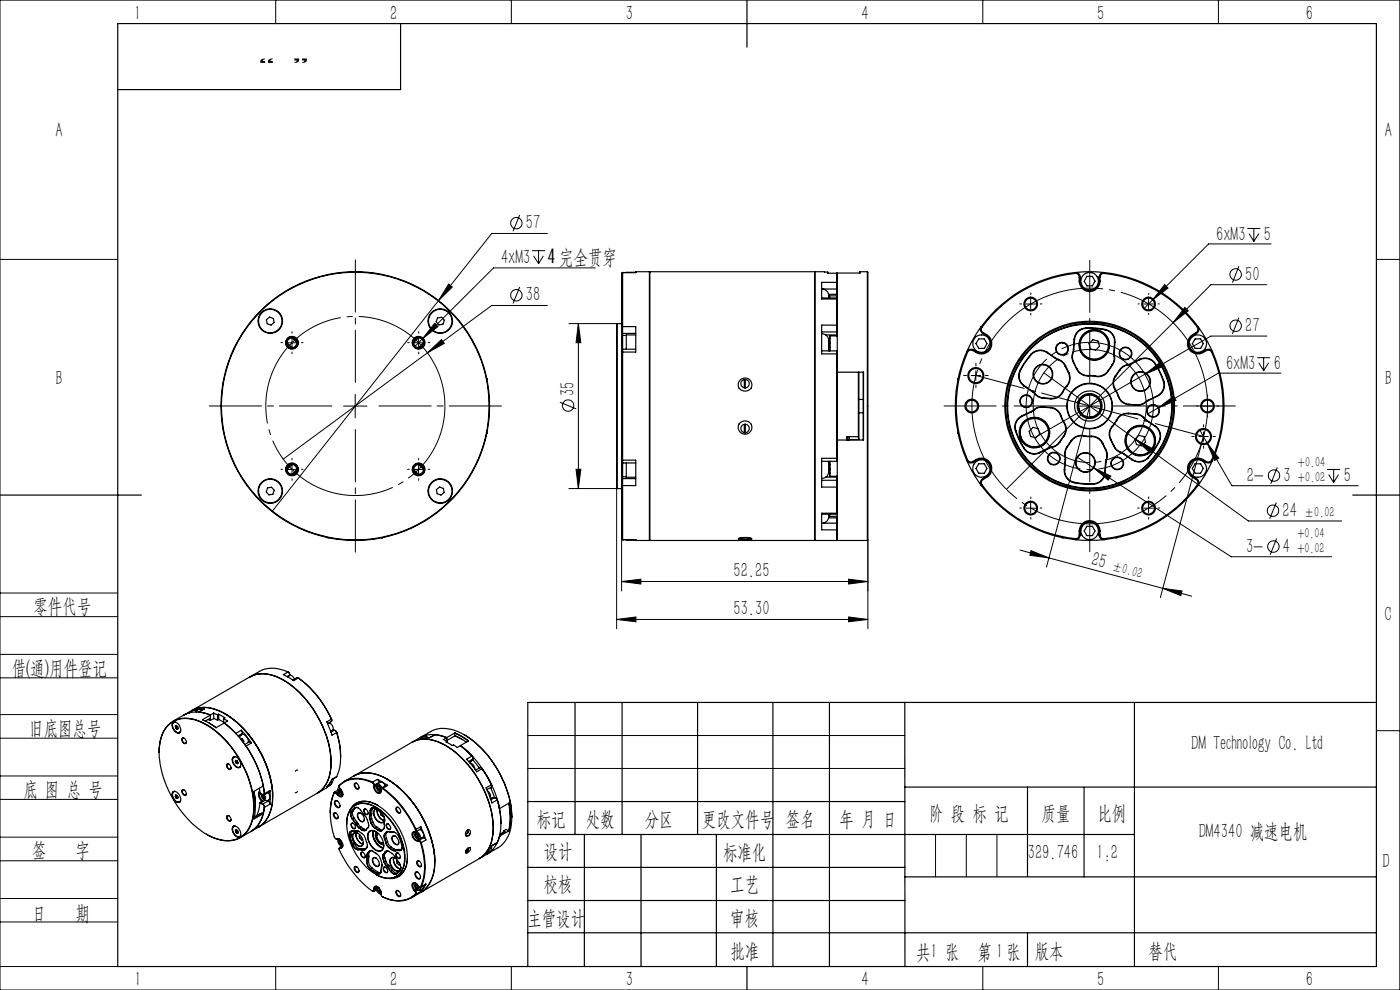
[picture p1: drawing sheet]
<svg xmlns="http://www.w3.org/2000/svg" width="297mm" height="210mm" viewBox="0 0 297 210" stroke-linecap="round" stroke-linejoin="round" font-family="sans-serif">
<defs><g id="words">
<g font-size="4.4">
<text x="28.5" y="4.1">1</text>
<text x="82.7" y="4.1">2</text>
<text x="132.7" y="4.1">3</text>
<text x="182.7" y="4.1">4</text>
<text x="232.7" y="4.1">5</text>
<text x="277" y="4.1">6</text>
<text x="11.8" y="29.1">A</text>
<text x="293.8" y="29.1">A</text>
<text x="111.6" y="48.6">57</text>
<text x="258" y="51">6xM3</text>
<text x="268.1" y="51">5</text>
<text x="106.3" y="55.9">4xM3</text>
<text x="116.2" y="55.9">4完全贯穿</text>
<text x="264.1" y="59.5">50</text>
<text x="111.6" y="63.9">38</text>
<text x="264.2" y="70.4">27</text>
<text x="11.8" y="81.6">B</text>
<text x="260.1" y="78.4">6xM3</text>
<text x="270.2" y="78.4">6</text>
<text x="293.8" y="81.6">B</text>
<text x="121.9" y="84" transform="rotate(-90 121.9 84)">35</text>
<text x="264.5" y="102.2">2-</text>
<text x="272.3" y="102.2">3</text>
<text x="285.1" y="102.2">5</text>
<text x="272.1" y="109.6">24</text>
<text x="231.4" y="119.8" transform="rotate(15 231.4 119.8)">25</text>
<text x="264.3" y="117.2">3-</text>
<text x="272.2" y="117.2">4</text>
<text x="155.6" y="122.5">52.25</text>
<text x="7.1" y="130.1">零件代号</text>
<text x="155.6" y="130.5">53.30</text>
<text x="293.7" y="131.6">C</text>
<text x="2.5" y="143.2">借(通)用件登记</text>
<text x="6.2" y="155.8">旧底图总号</text>
<text x="252.7" y="159.1">DM Technology Co. Ltd</text>
<text x="5" y="168.9">底 图 总 号</text>
<text x="197.1" y="173.8">阶 段 标 记</text>
<text x="221" y="173.8">质量</text>
<text x="232.8" y="173.8">比例</text>
<text x="113.9" y="175.2">标记</text>
<text x="124.3" y="175.2">处数</text>
<text x="136.8" y="175.2">分区</text>
<text x="148.9" y="175.2">更改文件号</text>
<text x="166.7" y="175.2">签名</text>
<text x="178.1" y="175.2">年 月 日</text>
<text x="254.3" y="177.8">DM4340 减速电机</text>
<text x="6.8" y="181.9">签</text>
<text x="16" y="181.9">字</text>
<text x="115.3" y="182.1">设计</text>
<text x="153.4" y="182.1">标准化</text>
<text x="218" y="182.1">329.746</text>
<text x="232.6" y="182.1">1:2</text>
<text x="293.3" y="184.1">D</text>
<text x="115.3" y="189">校核</text>
<text x="154.9" y="189">工艺</text>
<text x="6.8" y="195.2">日</text>
<text x="16" y="195.2">期</text>
<text x="111.9" y="196.2">主管设计</text>
<text x="154.9" y="196.2">审核</text>
<text x="154.9" y="203.1">批准</text>
<text x="194.4" y="203.4">共 张</text>
<text x="197.4" y="203.1">1</text>
<text x="207.4" y="203.4">第 张</text>
<text x="211.3" y="203.1">1</text>
<text x="219.5" y="203.1">版本</text>
<text x="243.6" y="203.1">替代</text>
<text x="28.5" y="209.1">1</text>
<text x="82.7" y="209.1">2</text>
<text x="132.7" y="209.1">3</text>
<text x="182.7" y="209.1">4</text>
<text x="232.7" y="209.1">5</text>
<text x="277" y="209.1">6</text>
</g>
<g font-size="4.1">
<text x="58.3" y="10.4" transform="rotate(-180 58.3 10.4)">”</text>
<text x="65.5" y="10.4" transform="rotate(-180 65.5 10.4)">“</text>
</g>
<g font-size="3.1">
<text x="275.4" y="99.1">+0.04</text>
<text x="275.4" y="102.2">+0.02</text>
<text x="276.7" y="109.6">±0.02</text>
<text x="275.2" y="114.2">+0.04</text>
<text x="275.2" y="117.2">+0.02</text>
<text x="235.8" y="121" transform="rotate(15 235.8 121)">±0.02</text>
</g>
</g></defs>
<g fill="none" stroke="#000" stroke-width=".21">
<path d="M0 0h297v210h-297zM58.5 0v5M108.5 0v5M208.5 0v5M258.5 0v5M0 55h25M110.2 45.6l-1.4 3.5M112.8 53.2h2.8M113.2 54.3l1.1 1.6M114.3 53.2v2.7M115.3 54.3l-1 1.6M116.1 49.5h-11.8l-46.6 59"/>
<path d="M126.3 56.8h-21.6l-16.8 16.8M262.8 56.5l-1.4 3.5M264.6 48.5h2.8M265 49.6l1 1.6M266 48.5v2.7M267 49.6l-1 1.6M269.7 51.7h-13.3l-11.9 11.9M292 55h5M60.9 72.7h2M61.9 71.7v2M87.8 72.7h2M88.8 71.7v2"/>
<path d="M90.7 74.9l3-2.9 .6 .8zM90.7 74.9l-30.6 22.5M92.2 68.6l.7 .7-3.2 2.5zM95.2 60.2l.8 .7-3 2.9zM110.2 60.9l-1.4 3.5M116.1 64.8h-11.8l-13.6 10.1M120.7 68.6h10.2M122.7 68.6l.5 4.1h-1zM122.7 68.6v35M206 79.7h2M207 78.7v2M217.7 64.5h2"/>
<path d="M218.6 63.5v2M221.4 79.1l43.4 31.4h19.8M242.7 64.5h1.9M242.8 79.4l3.3-2.5 .5 .9zM242.8 79.4l-23.3 13.5M243.7 63.5v2M244.5 63.6l-1.7 1.8M247.1 60.4l.7 .7-3.3 2.5zM248.8 68.5l-35.3 35.3M251.4 65.2l.7 .7-3.3 2.6zM262.8 67.4l-1.4 3.4M266.7 75.9h2.7"/>
<path d="M267.1 77l1 1.6M268.1 75.9v2.7M268.7 60.4h-11.8l-8.1 8.1M268.7 71.3h-11.8l-14.1 8.1M269.1 77l-1 1.6M271.7 79.2h-13.2l-14.9 8.6M60.9 99.6h2M61.9 98.6v2M72.9 86.1h5M75.4 83.6v5M87.8 99.6h2M88.8 98.6v2"/>
<path d="M118.8 85.3l3.4 1.4M122.2 99.5h1l-.5 4.1zM228.6 97l3.3 2.2M228.7 86.1h5M231.2 83.6v5M231.2 86.1l-9.2 34.2M231.9 99.2l3.8 1.8-.6 .8zM231.9 99.2l29.3 18.9h21.3M240.9 93.2l3.6 2-.6 .8zM245.7 86.5l3.3-2.4 .5 .8zM254.3 92.6h2M254.6 91.3l1.4 2.6"/>
<path d="M255.2 86.1h2M255.3 92.6l-9.1 34.1M255.3 91.6v2M256 93.9l2.5 3.3-.8 .5zM256 93.9l5.3 9.1h26.8M256.1 85.2v1.9M271 99.1l-1.4 3.5M281.5 99.6h2.8M282.9 99.6v2.7M120.7 103.6h10.2M130.8 103.5v29.9M131.9 114.3v11.1"/>
<path d="M184.1 114.5v10.9M184.1 114.5v18.9M216.4 116.7l6.1 1.6M217.7 107.8h2M218.6 106.8v2M218.7 116.8l3.8 1.5-4-.5zM222.5 118.3l30.3 8.2M242.7 107.8h1.9M243.7 106.8v2M270.8 106.6l-1.5 3.5M270.8 114.2l-1.3 3.5M281.9 100.7l1 1.6"/>
<path d="M283.9 100.7l-1 1.6M0 138.8h25M0 125.8h25M0 130.8h25M130.8 131.4l4.1-.5v1zM130.8 131.4h53.3M131.9 123.4l4.1-.5v1zM131.9 123.4h52.2M180 122.9l4.1 .5-4.1 .5zM180 130.9l4.1 .5-4.1 .5zM246.7 124.8l4.1 .6-.3 1zM0 143.8h25"/>
<path d="M0 156.6h25M0 151.6h25M112 156h80M292 155h5M0 169.6h25M0 164.6h25M0 177.6h25M112 163h80M198.5 177v9M205 177v9M211.5 177v9M0 182.6h25"/>
<path d="M0 190.6h25M0 195.6h25M0 205h25M58.5 205v5M108.5 205v5M208.5 205v5M258.5 205v5"/>
<circle cx="109.5" cy="47.3" r="1.21"/>
<circle cx="262.1" cy="58.2" r="1.21"/>
<circle cx="109.5" cy="62.6" r="1.2"/>
<circle cx="262.1" cy="69.1" r="1.22"/>
<circle cx="120.5" cy="86" r="1.2"/>
<circle cx="270" cy="108.3" r="1.21"/>
<circle cx="270.1" cy="115.9" r="1.21"/>
<circle cx="270.3" cy="100.9" r="1.21"/>
</g>
<path d="M93.6 80.6a19 19 0 0 0-31.8-7.7 19 19 0 0 0 8.5 31.5 19 19 0 0 0 23.6-22.6l-.3-1.2" fill="none" stroke="#000" stroke-width=".21" stroke-dasharray="30.5 1.3 1.3 1.3" stroke-dashoffset="7" stroke-linecap="butt"/>
<path d="M244.1 82.2a13.5 13.5 0 0 0-22.5-5.6 13.5 13.5 0 0 0 5.9 22.5 13.5 13.5 0 0 0 16.9-15.9l-.3-1" fill="none" stroke="#000" stroke-width=".21" stroke-dasharray="30.5 1.3 1.3 1.3" stroke-dashoffset="7.1" stroke-linecap="butt"/>
<path d="M255.1 78.8a25 25 0 0 0-41.9-10.1 25 25 0 0 0 11.4 41.5 25 25 0 0 0 30.9-30l-.4-1.4" fill="none" stroke="#000" stroke-width=".21" stroke-dasharray="30.5 1.3 1.3 1.3" stroke-dashoffset="5.3" stroke-linecap="butt"/>
<path d="M242.7 82.6a12 12 0 0 0-20.1-4.9 12 12 0 0 0 5.3 20 12 12 0 0 0 15-14.1l-.2-1" fill="none" stroke="#000" stroke-width=".21" stroke-dasharray="30.5 1.3 1.3 1.3" stroke-dashoffset="11.8" stroke-linecap="butt"/>
<path d="M70.4 86.1h-26M75.4 81.1v-26M75.4 91.1v26M80.4 86.1h26M226.2 86.1h-25.9M231.2 81.1v-25.9M231.2 91.1v25.9M236.2 86.1h25.9" fill="none" stroke="#000" stroke-width=".21" stroke-dasharray="30.5 1.3 1.3 1.3" stroke-dashoffset="19.4"/>
<g fill="none" stroke="#000" stroke-width=".21" stroke-dasharray="30.5 1.3 1.3 1.3">
<path d="M59.9 72.7h-.3M62 70.7v-.4M62 74.7v.3M64 72.7h.3M86.8 72.7h-.3M88.8 70.7v-.4M88.8 74.7v.3M90.8 72.7h.4M205 79.6h-.6M207 77.6v-.5M209 79.6h.6M216.7 64.5h-.4"/>
<path d="M218.7 62.5v-.4M218.7 66.5v.3M220.7 64.5h.3M241.7 64.5h-.3M243.7 62.5v-.3M243.7 66.5v.2M245.7 64.5h.2M59.9 99.6h-.3M62 97.6v-.4M64 99.6h.3M86.8 99.6h-.3M88.8 97.6v-.4"/>
<path d="M90.8 99.6h.4M207 81.6v.6M253.3 92.6h-.5M254.2 86.1h-.4M255.3 90.6v-.5M255.3 94.6v.5M256.2 84.1v-.3M256.2 88.1v.4M257.3 92.6h.5M258.2 86.1h.3M62 101.6v.3M88.8 101.6v.3"/>
<path d="M216.7 107.8h-.4M218.7 105.8v-.4M218.7 109.8v.3M220.7 107.8h.3M241.7 107.8h-.4M243.7 105.8v-.4M243.7 109.8v.3M245.7 107.8h.3"/>
</g>
<path d="M207 79.6l24.2 6.5M231.2 86.1l24.1 6.5" fill="none" stroke="#000" stroke-width=".21" stroke-dasharray="30.5 1.3 1.3 1.3" stroke-dashoffset="19.9"/>
<g fill="none" stroke="#000" stroke-width=".25">
<path d="M25 5h267v200h-267zM85 5v14h-60M158.5 0v10M131.9 58v11.4M131.9 58h.1M132.1 57.8v11.5M132.1 57.8h.1M132.1 57.8l-.2 .2M134.9 57.8h-2M137.8 57.6l-5.7 .2M137.8 57.6v57M137.8 57.6l.1 .1"/>
<path d="M137.9 57.6h34.9v57h-34.9zM172.9 57.6v57M172.9 57.6h2l.7 .1v.3h1.9M172.9 57.6l-.1 .1M177.5 58v1.9M177.5 59.9h-3.2v3.5h3.2M177.5 59.9v1.4M177.5 59.9l.1 .1M177.5 58h.1M182.5 57.6v.3h-4.9v21M182.5 57.6l-.2 .3M182.5 57.6h1.5"/>
<path d="M184 57.6v57M228.1 58a28.5 28.5 0 0 0-19.8 11.4M228.1 58a.79 .79 0 0 1 .8 .8M228.1 57.8a28.5 28.5 0 0 0-19.9 11.5M228.1 57.8a.97 .97 0 0 1 1.1 1M228.1 57.8a27.4 27.4 0 0 1 6.2 0M228.1 57.8v.2M228.9 59.6a2.2 2.2 0 0 0 2.3 2.2 2.2 2.2 0 0 0 2.2-2.2M228.9 58.8v.8M228.9 58.8h.3M228.9 59.6h.3M229.2 59.6a1.99 1.99 0 0 0 2 2 1.99 1.99 0 0 0 1.9-2"/>
<path d="M229.2 58.8v.8M230.6 58.6h1.1l.6 1-.6 1h-1.1l-.6-1zM233.1 58.8h.3M233.1 59.6h.3M233.1 58.8v.8M233.4 58.8v.8M234.2 58a.84 .84 0 0 0-.8 .8M234.2 58a28.4 28.4 0 0 1 19.8 11.4M234.3 57.8a1.03 1.03 0 0 0-1.2 1M234.3 57.8a28.3 28.3 0 0 1 19.8 11.5M234.3 57.8l-.1 .2M56.5 67.8l.7-.5 .8 .3 .1 .8-.6 .6-.8-.3z"/>
<path d="M60.9 72.7l1 1M62 71.7l1 1M88.8 71.7l-1 1M89.8 72.7l-1 1M92.8 67.4l.9-.1 .6 .6-.3 .9-.9 .1-.6-.6zM130.9 68.6l-.1 .2v34.7l.1 .1M130.9 68.6v35M130.9 68.6h1M131.9 74.7v22.8M131.9 74.3v.4M131.9 71v3.3M131.9 69.4v1.1"/>
<path d="M131.9 71l.2 .2M131.9 70.5l.2 .2M131.9 70.5v.5M132.1 74.7v22.9M132.1 69.3h2.8v5.4h-2.8M132.1 74.1v.6M132.1 71.2v2.9M132.1 69.3v1.4M132.1 74.1l-.2 .2M132.1 74.1h2.8M132.1 74.7h-.2M132.1 69.3l-.2 .1"/>
<path d="M132.1 70.7h2.8M132.1 70.7v.5M132.1 71.2h.8M134.9 71h-2v3.1M174.3 61.3a1.57 1.57 0 0 1 1.5 1.9v-.5M174.3 70.8a1.46 1.46 0 0 1 1.5 1.2M174.3 74.4h3.2M174.3 63.2h3.2M174.3 70.4h3.2M174.6 61.3h2.9M175.2 71h2.3M175.8 72h.1"/>
<path d="M175.8 74.3v.1M175.8 72v2.3M175.8 62.4h1.7M176 71.8h.1M176 72.8h.1M176 73.8h.1M176.1 71.8v1M176.1 72.8v1M176.1 71.3v.5M176.1 73.8v.6M177.5 63.4v5.6M177.5 69h-3.2v6.1h3.2"/>
<path d="M177.5 75.1v22.1M177.5 74.4v.7M177.5 71v.3M177.5 71.3h-1.5v3.1M177.5 69v1.4M177.5 63.2v.2M177.5 62.4v.4M177.5 62.8h-1.5v.4M177.5 74.4l.1 .1M177.5 63.2l.1 .1M177.5 75.1h.1M177.5 69h.1"/>
<path d="M177.5 63.4l.1 .1M177.5 61.3v1.1M177.5 70.4v.6M177.6 78.9h5.6v14.4h-5.6M177.6 78.9v14.4M177.6 70.3l-.1 .1M177.6 71h-.1M177.6 71.2l-.1 .1M177.6 61.3h-.1M177.6 62.4h-.1M177.6 62.7l-.1 .1M182.1 78.9v5.8"/>
<path d="M182.2 78.9v5.8M183.1 78.9v14.4M205.1 74.7a28.7 28.7 0 0 0 0 22.9M205.1 74.7h.1M205.2 74.7a28.3 28.3 0 0 0 0 22.8M206.4 74.4a.86 .86 0 0 0-1.2 .3M206.4 74.4l.7 .4M206.5 74.2a.96 .96 0 0 0-1.4 .5M206.5 74.2l-.1 .2M206.5 74.2l.7 .4M207.2 74.6l-.1 .2M207.6 71.9h1.2l.6 1-.6 1h-1.2l-.6-1z"/>
<path d="M208.2 69.3a.97 .97 0 0 0 .3 1.4M208.2 69.3a29.4 29.4 0 0 0-3.1 5.4M208.2 69.3l.1 .1M208.3 69.4a.8 .8 0 0 0 .3 1.2M208.5 70.7l.7 .4M208.6 70.6l.7 .4M208.6 70.6l-.1 .1M209.2 71.1a1.99 1.99 0 0 1 .8 2.8 1.99 1.99 0 0 1-2.8 .7M209.3 71a2.2 2.2 0 0 1 .8 3 2.2 2.2 0 0 1-3 .8M209.3 71l-.1 .1M216.4 78.6a2.61 2.61 0 0 0 .8 3.3M216.4 78.6h.1"/>
<path d="M216.5 78.6a2.49 2.49 0 0 0 .8 3.2M218.7 75.1l-1.3 1.7-1 1.8M218.7 75.1l.1 .1M218.8 75.2l-1.3 1.6-1 1.8M222.1 74.8a2.57 2.57 0 0 0-3.3 .4M222.1 74.8l1.8 1.3M222.1 74.7a2.64 2.64 0 0 0-3.4 .4M222.1 74.7l1.8 1.2M222.1 74.7v.1M223.9 76.1l.6 .2M223.9 75.9l.6 .3M223.9 75.9v.2"/>
<path d="M224.5 76.3a2.47 2.47 0 0 1 1.5 1.3M224.5 76.2a2.83 2.83 0 0 1 1.6 1.4M224.5 76.2v.1M226 77.6l.7 1.5M226.1 77.6l.7 1.5M226.1 77.6h-.1M226.7 79.1a2.43 2.43 0 0 1-.4 2.7M226.8 79.1a2.74 2.74 0 0 1-.4 2.8M226.8 79.1h-.1M227.6 74.8a2.31 2.31 0 0 0 .1 2M227.6 74.8h.1M227.6 74.8a2.52 2.52 0 0 0 .1 2"/>
<path d="M227.7 76.8l.7 1.5M227.7 74.1l-.1 .7M227.7 74.1h.1M227.7 76.8h.1M227.7 76.8l.8 1.4M227.8 74.1l-.2 .7M227.9 72l-.2 2.1M227.9 72h.1M228 72l-.2 2.1M228.4 78.3a2.73 2.73 0 0 0 2.5 1.5M228.5 78.2a2.56 2.56 0 0 0 2.4 1.5M228.5 78.2l-.1 .1"/>
<path d="M230.3 69.6h2.6l1.6 .3M230.3 69.6a2.61 2.61 0 0 0-2.4 2.4M230.3 69.7a2.48 2.48 0 0 0-2.3 2.3M230.3 69.7a13.5 13.5 0 0 1 4.2 .3M230.3 69.6v.1M230.9 79.8l1.5 .1M230.9 79.7l1.5 .1M230.9 79.7v.1M231 72.9l.8-.8 1.1 .2 .4 1.1-.9 .9-1.1-.3zM232.4 79.8v.1M234.5 69.9a2.56 2.56 0 0 1 2 2.7M234.5 70a2.45 2.45 0 0 1 1.9 2.6"/>
<path d="M234.5 69.9v.1M235 78.7a2.61 2.61 0 0 1-2.6 1.1M235 78.7l.1 .1M235.1 78.8a2.57 2.57 0 0 1-2.7 1.1M235.9 77.4l-.9 1.3M235.9 77.4h.1M236 77.4l-.9 1.4M236.3 74.8v.7M236.3 74.8h.1M236.3 75.5a2.37 2.37 0 0 1-.4 1.9M236.4 74.8v.7M236.4 75.5a2.47 2.47 0 0 1-.4 1.9"/>
<path d="M236.4 72.6h.1M236.4 72.6l-.1 2.2M236.4 75.5h-.1M236.5 72.6l-.1 2.2M236.6 79.8a2.58 2.58 0 0 0-.1 2.9M236.6 79.8l.1 .1M236.7 79.9a2.36 2.36 0 0 0-.1 2.7M237.5 78.5l-.9 1.3M237.5 78.5h.1M237.6 78.5l-.9 1.4M239.2 77.4a2.4 2.4 0 0 0-1.7 1.1M239.2 77.4v.1"/>
<path d="M239.2 77.5a2.51 2.51 0 0 0-1.6 1M239.8 77.1l-.6 .3M239.8 77.1l.1 .2M239.9 77.3l-.7 .2M241.8 76.2a2.64 2.64 0 0 1 3.3 .9M241.8 76.2l-2 .9M241.8 76.2v.1M241.8 76.3a2.49 2.49 0 0 1 3.2 .9M241.8 76.3l-1.9 1M245 77.2l.8 1.3 1 2.4M245.1 77.1l1 1.8 .8 2M245.1 77.1l-.1 .1"/>
<path d="M253 71a2.2 2.2 0 0 0-.8 3 2.2 2.2 0 0 0 3 .8M253 71l.1 .1M253.1 71.1a2 2 0 0 0-.7 2.8 2 2 0 0 0 2.7 .7M253.5 71.9h1.2l.6 1-.6 1h-1.2l-.6-1zM253.7 70.6l-.7 .4M253.7 70.6l.1 .1M253.8 70.7l-.7 .4M254 69.4a.87 .87 0 0 1-.3 1.2M254.1 69.3a.97 .97 0 0 1-.3 1.4M254.1 69.3a29.1 29.1 0 0 1 3.1 5.4M254.1 69.3l-.1 .1M255.1 74.6l.1 .2"/>
<path d="M255.8 74.2a.96 .96 0 0 1 1.4 .5M255.8 74.2l-.7 .4M255.8 74.2l.1 .2M255.9 74.4a.85 .85 0 0 1 1.2 .3M255.9 74.4l-.7 .4M257.1 74.7a28.2 28.2 0 0 1 0 22.8M257.2 74.7a28.3 28.3 0 0 1 0 22.9M257.2 74.7h-.1M61.9 98.6l-1 .9M63 99.6l-1 1M87.8 99.6l1 1M88.8 98.6l1 .9"/>
<path d="M103.3 80.3v.3M103.3 91.7v.2M131.9 97.5v.5M131.9 98v3.3M131.9 98l.2 .2M131.9 97.5l.2 .1M132.1 97.6h2.8v5.4h-2.8M132.1 97.6v.6M132.1 98.2v2.9M132.1 98.2h2.8M132.9 98.2v3h2M157.1 80.6a1.44 1.44 0 0 1 2-.1 1.44 1.44 0 0 1 .1 2 1.44 1.44 0 0 1-2 .2 1.36 1.36 0 0 1-.1-2.1z"/>
<path d="M157.9 90v1.8M157.9 80.5v1.7M158.1 80.5v1.8M158.1 90v1.8M174.3 97.9h3.2M175.8 97.9v2.3a1.53 1.53 0 0 1-1.5 1.3M176 97.9v3.1h1.5M176 99.5h.1M176 98.5h.1M176.1 99.5v.9M176.1 98.5v1M176.1 97.9v.6"/>
<path d="M177.5 97.2h-3.2v6.1h3.2M177.5 97.2v.7M177.6 93.3v21.3h6.4M177.6 97.7l-.1 .2M177.6 97.2h-.1M179.7 92.6v.7M179.7 92.6l-.1 .7M179.7 92.6h2.4M180.1 93.3h.1M180.2 93.2v-.6l-.1 .7M180.2 93.2v.1M180.2 93.2h2"/>
<path d="M180.2 93.2l-.1 .1M182.1 87.6l.1 5.6M182.1 84.7v2.9M182.1 84.7h.1M182.2 84.7v2.9M182.2 87.6v5.6M182.2 87.6h.9M182.2 84.7h.9M182.2 87.6h-.1M203.2 91.7l.1 .2M203.3 80.3l-.1 .3M205.1 97.6a.96 .96 0 0 0 1.4 .5"/>
<path d="M205.1 97.6a29.4 29.4 0 0 0 3.1 5.4M205.2 97.5a.8 .8 0 0 0 1.2 .4M205.2 97.5l-.1 .1M206.4 97.9l.1 .2M207.1 97.5a2.2 2.2 0 0 1 3 .8 2.2 2.2 0 0 1-.8 3M207.1 97.5l-.7 .4M207.1 97.5l.1 .1M207.2 97.6a2.01 2.01 0 0 1 2.7 .8 2.01 2.01 0 0 1-.7 2.7M207.2 97.6l-.7 .5M207.6 98.4h1.2l.6 1-.6 1h-1.2l-.6-1zM215.4 91.4l1 2.4 .8 1.3M215.5 91.4l.8 1.9 1 1.8"/>
<path d="M215.5 91.4h-.1M216.7 88.2a2.61 2.61 0 0 0-1.3 3.2M216.7 88.2l.1 .1M216.8 88.3a2.47 2.47 0 0 0-1.3 3.1M217.2 95.1a2.64 2.64 0 0 0 3.3 1M217.2 81.9l1.8 1.2M217.3 95.1a2.54 2.54 0 0 0 3.2 .9M217.3 95.1h-.1M217.3 81.8l-.1 .1M217.3 81.8l1.8 1.3M218.8 87.3l-2.1 .9M218.8 87.3v.1"/>
<path d="M218.8 87.4l-2 .9M219 83.1l.5 .5M219.1 83.1l.5 .4M219.1 83.1h-.1M219.1 90.7l1.1 .2 .4 1.2-.9 .8-1.1-.3-.3-1.1zM219.3 86.9l-.5 .4M219.3 86.9l.1 .1M219.4 87l-.6 .4M219.5 83.6a2.64 2.64 0 0 0 1.8 .9M219.6 83.5a2.33 2.33 0 0 0 1.7 .9M219.6 83.5l-.1 .1M220.5 96v.1"/>
<path d="M221.2 86.3a2.75 2.75 0 0 0-1.9 .6M221.2 86.4a2.37 2.37 0 0 0-1.8 .6M221.2 86.3l1.6 .1M221.2 86.3v.1M221.2 86.4l1.6 .1M221.3 84.5l1.7 .1M221.3 84.4v.1M221.3 84.4l1.7 .1M222.5 95l-2 1M222.5 95v.1M222.5 95.1l-2 1M222.8 86.4a2.59 2.59 0 0 1 2.3 1.8"/>
<path d="M222.8 86.5a2.56 2.56 0 0 1 2.2 1.7M222.8 86.4v.1M223 84.5v.1M223.1 94.9l-.6 .2M223.1 94.8l-.6 .2M223.1 94.8v.1M224.8 93.8a2.39 2.39 0 0 1-1.7 1M224.8 93.8h.1M224.8 93.8a2.73 2.73 0 0 1-1.7 1.1M225 88.2l.7 1.5M225.1 88.2l.7 1.4M225.1 88.2h-.1"/>
<path d="M225.4 83.2a2.58 2.58 0 0 1-2.4 1.3M225.4 83.2h.1M225.5 83.2a2.51 2.51 0 0 1-2.5 1.4M225.7 92.4l-.9 1.4M225.7 92.4v.1M225.7 89.7a2.54 2.54 0 0 1 0 2.7M225.7 92.5l-.9 1.3M225.8 99.6a2.64 2.64 0 0 0 2.1 2.8M225.8 89.6a2.58 2.58 0 0 1-.1 2.9M225.8 89.6l-.1 .1M225.8 99.6h.1M225.9 99.6a2.45 2.45 0 0 0 2 2.7"/>
<path d="M225.9 96.8l.1 .7M226 97.5l-.2 2.1M226 97.5h.1M226 96.8l.1 .7M226 96.8h-.1M226.1 97.5l-.2 2.1M226.3 94.8a2.67 2.67 0 0 0-.4 2M226.3 81.8l-.9 1.4M226.3 81.8l.1 .1M226.3 94.8l.1 .1M226.4 81.9l-.9 1.3M226.4 94.9a2.99 2.99 0 0 0-.4 1.9"/>
<path d="M227.2 93.5l-.9 1.3M227.2 93.5h.1M227.3 93.5l-.9 1.4M228.7 86.2l.2 .6h-.2M228.7 86.2v.6M228.7 86.8l.4 .7M228.7 85.5v.7M228.9 85h.2l-.2 .4-.2 .1M228.9 85l-.2 .5M229.1 87.5l.1-.1 .1 .2M229.1 87.5l.3 .4M229.3 87.6l.2 .2-.1 .1"/>
<path d="M229.4 84.4l-.5 .6M229.4 87.9l.6 .5M229.8 84l.1 .1-.4 .3h-.1M229.8 84l-.4 .4M229.9 92.5a2.43 2.43 0 0 0-2.6 1M229.9 92.5l1.6 .1M229.9 92.4l1.6 .1M229.9 92.4a2.65 2.65 0 0 0-2.7 1.1M229.9 92.4v.1M230 88.4v-.2l.6 .2-.1 .2M230 88.4l.5 .2M230.5 88.6h.8"/>
<path d="M231.1 83.6v.2l-.7-.1-.6 .3M231.1 83.6l.7 .1M231.1 83.6l-.6 .1M231.5 92.5a2.58 2.58 0 0 1 2.5 1.5M231.5 92.6a2.55 2.55 0 0 1 2.4 1.4M231.5 92.5v.1M231.8 83.7l-.1 .1 .6 .2v-.1M231.8 83.7l.5 .2M231.8 88.5h-.6l.1 .1M231.8 88.5l-.5 .1M232.3 83.9l.6 .4M232.5 88.3l-.7 .2"/>
<path d="M232.9 84.3l-.1 .1 .5 .4M232.9 84.3l.4 .5M232.9 87.9l-.4 .2v.2M232.9 87.9l-.4 .4M233.3 84.8l.3 .7M233.6 85.5h-.2l.2 .5M233.6 86.7l-.2 .6M233.6 85.5v.5M233.6 86v.7l-.3 .5 .1 .1-.5 .6M233.9 94l.7 1.5M234 94l.7 1.5M234 94h-.1"/>
<path d="M234.5 98.1l-.2 2.2M234.5 98.1h.1M234.6 95.5a2.54 2.54 0 0 1 .1 2M234.6 98.1l-.1 2.2M234.7 95.5a2.71 2.71 0 0 1 .1 2M234.7 97.5l-.2 .6M234.7 95.5h-.1M234.7 97.5h.1M234.8 97.5l-.2 .6M235.6 93.2l.7 1.5M235.7 93.2h-.1M235.7 93.2l.7 1.4"/>
<path d="M236 90.4a2.56 2.56 0 0 0-.4 2.8M236 90.4h.1M236 90.4a2.51 2.51 0 0 0-.3 2.8M236.3 94.7a2.33 2.33 0 0 0 1.5 1.3M236.4 94.6a2.47 2.47 0 0 0 1.4 1.3M236.4 94.6l-.1 .1M236.5 82.7l.7 1.4M236.6 82.6l.7 1.5M236.6 82.6l-.1 .1M236.9 89.1l-.9 1.3M236.9 89.1h.1M237 89.1l-1 1.3"/>
<path d="M237.2 84.1a2.5 2.5 0 0 0 2.3 1.8M237.3 84.1a2.43 2.43 0 0 0 2.2 1.6M237.3 84.1h-.1M237.8 96l.6 .3M237.8 95.9l.6 .3M237.8 95.9v.1M238.4 96.3l1.8 1.3M238.4 96.2v.1M238.4 96.2l1.8 1.3M239.4 87.7a2.6 2.6 0 0 0-2.5 1.4M239.4 87.8a2.52 2.52 0 0 0-2.4 1.3M239.4 87.7l1.6 .1"/>
<path d="M239.4 87.7v.1M239.4 87.8l1.6 .1M239.5 85.9l1.6 .1M239.5 85.7v.2M239.5 85.7l1.6 .2M240.2 97.5v.1M241 87.8a2.7 2.7 0 0 1 1.8 .9M241 87.9a2.68 2.68 0 0 1 1.7 .8M241 87.8v.1M241.1 85.9v.1M241.6 92.3l1.1 .3 .3 1.2-.8 .8-1.1-.3-.3-1.1zM242.7 88.7l.5 .5"/>
<path d="M242.8 88.7l.5 .4M242.8 88.7h-.1M243 85.3a2.76 2.76 0 0 1-1.9 .6M243 85.3v.1M243 85.4a2.75 2.75 0 0 1-1.9 .6M243.2 89.2l1.8 1.2M243.3 89.1l1.8 1.3M243.3 89.1l-.1 .1M243.5 97.1a2.5 2.5 0 0 1-3.3 .4M243.5 97.1h.1M243.6 84.9l-.6 .4M243.6 84.9v.1"/>
<path d="M243.6 97.1a2.64 2.64 0 0 1-3.4 .5M243.6 85l-.6 .4M245 90.4a2.47 2.47 0 0 1 .8 3.3M245.1 90.4a2.58 2.58 0 0 1 .8 3.3M245.1 90.4h-.1M245.5 83.9l-1.9 1M245.5 83.9l.1 .1M245.6 84l-2 1M245.8 93.7l-1.3 2.2-1 1.2M245.8 93.7h.1M245.9 93.7l-1.3 2.2-1 1.2M246.8 80.9a2.53 2.53 0 0 1-1.3 3"/>
<path d="M246.8 80.9h.1M246.9 80.9a2.55 2.55 0 0 1-1.3 3.1M253.5 98.4h1.2l.6 1-.6 1h-1.2l-.6-1zM255.1 97.6a2.02 2.02 0 0 0-2.7 .8 2.02 2.02 0 0 0 .7 2.7M255.1 97.6l.7 .5M255.2 97.5a2.2 2.2 0 0 0-3 .8 2.2 2.2 0 0 0 .8 3M255.2 97.5l.7 .4M255.2 97.5l-.1 .1M255.9 97.9l-.1 .2M257.1 97.5a.8 .8 0 0 1-1.2 .4M257.1 97.5l.1 .1M257.2 97.6a.96 .96 0 0 1-1.4 .5"/>
<path d="M257.2 97.6a29.1 29.1 0 0 1-3.1 5.4M0 105h30M56.8 103.5l.8-.1 .6 .6-.3 .8-.9 .2-.5-.7zM69.6 114l.2 .1M81.2 114l-.3 .1M92.6 103.9l.6-.6 .9 .3 .1 .8-.6 .6-.9-.3zM130.9 103.6h1M131.9 101.7v1.2M131.9 102.9v11.4M131.9 114.3h.1M131.9 114.3l.2 .2M131.9 102.9l.2 .1"/>
<path d="M131.9 101.3v.4M132.1 114.5l5.7 .1M132.1 103v11.5M132.1 101.5v1.5M132.1 114.5h.1M132.1 101.1l-.2 .2M132.1 101.5l-.2 .2M132.1 101.5h2.8M132.1 101.1v.4M132.1 101.1h.8M132.9 114.5h2M137.9 114.5l-.1 .1"/>
<path d="M156.8 114.4h2.5M156.8 114.4l-.2-.1a4.2 4.2 0 0 1 2.9 0l-.2 .1M157.1 114.1h2M172.8 114.5l.1 .1M172.9 114.6h4.6M174.3 109.1h3.2M174.3 101.9h3.2M174.6 111h2.9M175.2 101.2h2.3M175.8 109.7a1.53 1.53 0 0 1-1.5 1.3M175.8 109.1v.7M175.8 109.9h1.7"/>
<path d="M176 109.1v.4h1.5M176 100.4h.1M176.1 100.4v.6M177.5 103.3v5.6M177.5 108.9h-3.2v3.5h3.2M177.5 112.4v2.2M177.5 101v.2M177.5 101.9v1.4M177.5 108.9v.2M177.5 109.5v.4M177.5 111v1.4M177.5 101.9h.1"/>
<path d="M177.5 101.2v.7M177.5 109.9v1.1M177.5 101.2l.1 .1M177.5 101l.1 .1M177.5 111h.1M177.5 109.9h.1M177.5 109.5l.1 .1M177.6 109l-.1 .1M177.6 114.5l-.1 .1M177.6 103.3h-.1M177.6 108.8l-.1 .1M177.6 112.3l-.1 .1"/>
<path d="M208.2 103a28.5 28.5 0 0 0 19.9 11.5M208.3 102.9a28.1 28.1 0 0 0 19.8 11.4M208.3 102.9l-.1 .1M208.5 101.5a1.01 1.01 0 0 0-.3 1.5M208.5 101.5l.1 .2M208.6 101.7a.8 .8 0 0 0-.3 1.2M209.2 101.1l.1 .2M209.2 101.1l-.7 .4M209.3 101.3l-.7 .4M225.4 114l.2 .1M227.9 102.4l1.5 .2 2.6 .1M227.9 102.3l1.5 .2 2.6 .1"/>
<path d="M227.9 102.3v.1M228.1 114.5a27.4 27.4 0 0 0 6.2 0M228.1 114.3v.2M228.9 113.5a.74 .74 0 0 1-.8 .8M228.9 112.6a2.2 2.2 0 0 1 2.3-2.2 2.2 2.2 0 0 1 2.2 2.2M228.9 112.6v.9M228.9 113.5h.3M228.9 112.6h.3M229.2 113.5a.97 .97 0 0 1-1.1 1M229.2 112.6a1.99 1.99 0 0 1 2-2 1.99 1.99 0 0 1 1.9 2M229.2 112.6v.9M230.6 111.6h1.1l.6 1-.6 1h-1.1l-.6-1z"/>
<path d="M232 102.6v.1M233.1 113.5a1.03 1.03 0 0 0 1.2 1M233.1 113.5h.3M233.1 112.6h.3M233.1 112.6v.9M233.4 113.5a.79 .79 0 0 0 .8 .8M233.4 112.6v.9M234.2 114.3l.1 .2M234.3 100.3a2.48 2.48 0 0 1-2.3 2.3M234.3 100.3h.2M234.5 100.3a2.61 2.61 0 0 1-2.5 2.4M237 114l-.3 .1"/>
<path d="M253 101.3l.7 .4M253.1 101.1l-.1 .2M253.1 101.1l.7 .4M253.7 101.7a.87 .87 0 0 1 .3 1.2M253.8 101.5a1.01 1.01 0 0 1 .3 1.5M253.8 101.5l-.1 .2M254 102.9a28.1 28.1 0 0 1-19.8 11.4M254 102.9l.1 .1M254.1 103a28.3 28.3 0 0 1-19.8 11.5M287 105h10M33.8 159.6a7.3 7.3 0 0 1 2.8-6.5 7.3 7.3 0 0 1 7.6 .8 22.3 22.3 0 0 1 9.7 17.3 7 7 0 0 1-3.3 6.7 7.6 7.6 0 0 1-6.8-1M35.7 153.9a6 6 0 0 1 7.1-.7 21.6 21.6 0 0 1 11 18.8 6.2 6.2 0 0 1-3.8 6.1 9.4 9.4 0 0 1-8.6-2.9 22.1 22.1 0 0 1-7.6-16.4 7.7 7.7 0 0 1 1.9-4.9z"/>
<path d="M36.6 153.4a1.01 1.01 0 0 1 1.6 .8 .72 .72 0 0 1 .1 .9 .72 .72 0 0 1-.8 .3 1.9 1.9 0 0 1-.9-2zM36.8 153.2l-.1 .3M37 153.1l-.2 .1M37.2 153.2a.71 .71 0 0 0-.7 .4 .71 .71 0 0 0 .2 .8 1.28 1.28 0 0 0 1.4 1l.2-.3M37.3 154.4l-.1-.4 .2-.1 .3 .3 .1 .4-.3 .1M37.3 154.4l.2 .3M37.5 154v.2M37.5 154.2l.3 .2M37.5 154.2l-.2 .2M37.8 155.4h.3M37.8 154.5l-.3 .2M38.2 155.3l-.1 .1"/>
<path d="M38.7 156.6a.73 .73 0 0 1 .7 .3 .73 .73 0 0 1 0 .8 .79 .79 0 0 1-.7-1.1zM39 151.7a6.3 6.3 0 0 1 5.6 0M39 151.7l-2.3 1.3M39.1 156.6h-.2a.59 .59 0 0 0-.1 .7 .59 .59 0 0 0 .7 .2v-.1M40 151.2l-1 .5M40 151.2h.1M40.6 150.7a6.6 6.6 0 0 1 6.5 .3l.7 .4M40.6 150.7a6.4 6.4 0 0 1 6.1 .2 21.1 21.1 0 0 1 10 11.9l.9 3.6 .2 2.5M40.6 150.7l-1.6 1M41.2 150.6l.3 .1 .1 .3M41.2 150.6l-1.2 .6M42.1 150.5l-.4 .5"/>
<path d="M42.1 150.5l.7 .2M42.2 151l1.2 .3 1.2 .4M42.2 151h.1M43.3 150.4h-1.1l-1 .2M43.3 150.4l-1.1 .6M44.1 152.6l.5 .2M44.4 153.4l1.4 1M44.6 151.7v1.1M44.6 152.3l-1.1 .7M45.3 151.3l-2.4 1.4 1.5 .7 1.4 1M45.3 151.3l.8 .3M45.3 152.4l.8 .4"/>
<path d="M45.3 151.3v1.1M45.3 152.4l-.7 .4M45.8 154.4l1.8-1a23.1 23.1 0 0 1 8.2 13.3l-1.9 1.2M46.1 151.6v1.2M46.4 151.5l1.3 .7-.2 .2M46.4 152.6l1.1 .6M46.4 151.5l-.3 .1M46.4 151.5v1.1M46.4 152.6l-.3 .2M47.5 152.4l.8 .6-.7 .3M47.5 152.4v1M47.6 153.3l2.5 2.3"/>
<path d="M47.6 153.3v.1M47.8 151.4a22.2 22.2 0 0 1 10 17.5M47.8 151.4a22.2 22.2 0 0 1 10.1 17.9 7.1 7.1 0 0 1-3 6.1M50.1 155.6l.1 .2M50.1 155.6h-.1M50.8 156.5a.72 .72 0 0 1 .6-.7 .72 .72 0 0 1 .8 .4l.4 .7 .1 .6M51 156.7h.4l.3 .5v.4M51.2 154.9l2.1 2.7M51.2 154.9l.2 .7M51.2 156.9l.2 .3M51.2 156.9h.1M51.2 154.9l-1.1 .7"/>
<path d="M51.3 156.7l-.1 .2M51.4 155.6l-.8 .6M51.4 155.6l-.9 .5M51.5 157.4h.2M52 158.1l.2 .1M52.2 158.2a22.3 22.3 0 0 1 3.9 10.1M52.2 158.2v.1M53 143.6a7.2 7.2 0 0 1 7.1 .7 22.5 22.5 0 0 1 10.1 17 7.5 7.5 0 0 1-2.6 6.7l-.3 .3M53 143.6a7 7 0 0 1 7.2 .7 22.2 22.2 0 0 1 10 17.8 6.9 6.9 0 0 1-2.9 6.2M53 143.6l-12.3 7.1M53.3 157.6l-.3-.3-1.1 .6M53.3 157.6l-1.1 .6"/>
<path d="M61 143.6l.8-.3 .7 .8M61.1 142.6a6.5 6.5 0 0 0-6-.2l-2 1.2M61.1 142.6l-1 .5 2.2 1.3 1-.6M61.1 142.6l.3 .2 .1 .4-.6 .3M61.1 142.6l.4 .4v.3M63.3 143.8l.1 .1M63.3 143.8a22.2 22.2 0 0 1 7 8.8M63.3 143.8l-.3-.1-.9 .6M63.4 143.9a21.4 21.4 0 0 1 6.9 8.6M69.8 153.3a1.12 1.12 0 0 1 .7 1.7l-.3 .2M70.3 152.6l-1 .5 1.1 2.9 1-.6M70.3 152.6v.4l-.8 .5"/>
<path d="M70.3 152.5l.1 .3M70.3 152.5v.1M70.6 154.9h.1M70.7 154.9l-.5 .3M70.9 154.9l.5 .5M70.9 154.9h-.2M70.9 154.9l-.7 .4M71.1 155l.3 .4M71.4 155.4a13.9 13.9 0 0 1 0 9.3M71.4 155.4l.7 2.8 .2 2.4M71.4 155.4h.1M87.4 157.4a6.7 6.7 0 0 1 6.4 .4 21.5 21.5 0 0 1 9.8 12.1 14.2 14.2 0 0 1 .3 9.7l-1 1.5-1.2 1"/>
<path d="M87.4 157.4a7.3 7.3 0 0 1 7.5 1 22.5 22.5 0 0 1 9.8 17.2 7.4 7.4 0 0 1-2.9 6.4l-.1 .1M87.4 157.4l-14.4 8.4M89.1 156.5l-1.6 .9M89.1 156.5a10 10 0 0 1 3.8-1.9 9.9 9.9 0 0 1 8 3 22.8 22.8 0 0 1 7.7 15.7M90.1 156l-1 .5M90.1 156l.5 .4M90.3 156.1l.4 .3M90.6 156.4l.1 .1M90.6 156.4h.1M92.3 155.9a2.53 2.53 0 0 1-2 .6l-1.3 .2 1.1-.7M92.3 155.9l1.5 .2 .9 .4M92.3 155.9l-1.2 .6"/>
<path d="M94.7 156.5l-.7 .4 .9 .3M94.7 156.5h.1M94.8 156.4a6.5 6.5 0 0 0-5.7 .1M94.8 156.4v.8M94.9 157.2l-.3 .2 1.4 .7 .2-.1 .8 .6 .7-.4M94.9 157.2v.3M96.5 155.5l1.4 .7 1.4 1M96.5 156.1l2.4 1.3M96.5 155.5v.6M96.5 156.1h.1M96.5 155.5l1.5 .7 1.4 1-1.7 .9M96.5 156.1l1.5 .7"/>
<path d="M96.5 155.5l-1.7 .9M96.5 155.5h.1M96.5 156.1l-1.7 1M97.7 158.1a23.4 23.4 0 0 1 8.3 13.4M97.7 158.2l2.4 2.2M97.7 158.1v.1M97.7 158.2h.1M97.7 158.2l2.5 2.2M98.5 155.9a22 22 0 0 1 10.1 17.4M122 149v28M132 149v28M148 149v28"/>
<path d="M164 149v56M176 149v56M191.9 149l.1 56M240.7 149v56M292 149h-180v56M36.6 168.1a.95 .95 0 0 1 1.5 .6 .97 .97 0 0 1-.2 1.5 1.75 1.75 0 0 1-1.3-2.1zM36.7 168.2a1.54 1.54 0 0 0 1.4 1.9l.2-.3M36.8 167.9l-.1 .3M37 167.9h-.2M37.2 167.9h-.3l-.2 .3M37.2 168.9l.1-.3 .5 .5-.1 .3-.3-.1M37.2 168.9l.2 .4"/>
<path d="M37.5 168.8l.1 .3M37.5 168.7v.1M37.5 168.8l-.3 .1M37.6 169.1l.2 .1M37.6 169.1l-.2 .2M37.8 170.1h.3M38.2 170l-.1 .1M38.7 167.6a.73 .73 0 0 1 .7 .3 .73 .73 0 0 1 0 .8 .79 .79 0 0 1-.7-1.1zM39.1 167.6l-.2-.1a.59 .59 0 0 0-.1 .8 .59 .59 0 0 0 .7 .2v-.1M48.2 173a.76 .76 0 0 1 .7 .4 .76 .76 0 0 1 0 .8 .83 .83 0 0 1-.7-1.2zM48.2 162.1a.76 .76 0 0 1 .7 .3 .76 .76 0 0 1 0 .8 .84 .84 0 0 1-.7-1.1zM48.6 162.1h-.1a.51 .51 0 0 0-.4 .4 .51 .51 0 0 0 .4 .5l.3 .2 .2-.3"/>
<path d="M48.6 173.1l-.1-.1a.51 .51 0 0 0-.4 .5 .51 .51 0 0 0 .4 .5l.3 .2 .2-.4M49.5 175.3a1.44 1.44 0 0 1 1.6 1.7 .66 .66 0 0 1-.6 .6 .66 .66 0 0 1-.7-.4 1.51 1.51 0 0 1-.3-1.9zM49.5 160.6a1.44 1.44 0 0 1 1.6 1.7 .65 .65 0 0 1-.6 .6 .65 .65 0 0 1-.7-.5 1.46 1.46 0 0 1-.3-1.8zM49.6 160.5l-.2 .4M49.6 175.2l-.2 .4M49.7 160.5h.1M49.7 160.5l-.1 .1M49.7 175.2l-.1 .1M49.9 160.5h-.1a1.08 1.08 0 0 0 0 1.8l.7 .5a.41 .41 0 0 0 .6-.3M49.9 175.2a.83 .83 0 0 0-.3 1.5 .91 .91 0 0 0 1.4 .6l.1-.1M49.9 161.6l.2 .3M49.9 161.6l.1-.3 .3 .1 .2 .4-.1 .2-.3-.1"/>
<path d="M50 176.5l-.1-.4 .3-.1 .3 .3v.4l-.2 .1M50 176.5l.3 .3M50.2 161.4l.2 .4M50.2 161.4l-.3 .2M50.2 161.3v.1M50.2 176.1l.1 .2M50.3 176.3l.2 .2M50.3 176.3l-.3 .2M50.4 161.8h.1M50.4 161.8l-.3 .1M50.5 177.5h.4M50.5 176.6l-.2 .2"/>
<path d="M50.9 162.8h-.4M51 162.7h-.2M51 177.4l-.2 .1M53.2 176.4l-2.3 1.3M53.9 167.9a13.6 13.6 0 0 1 0 5.8l1.9-1.1M53.9 167.9l.3 3.1M54 173.2l.1 .1M54.9 175.4l-1.6 .9M55 167.2l.1 1.1M55.1 167.8a1.77 1.77 0 0 0 .5 2.2M55.1 168.3h.2M55.1 168.1a1.53 1.53 0 0 0 .6 1.8l-.5 .3"/>
<path d="M55.1 170.3l-.2 1.3-.5 1.5M55.1 170.3l.2 .1M55.2 172.6h.1M55.2 170.2l.1 .1M55.2 172.6l-1.1 .6M55.2 170.2l-.1 .1M55.2 172.6l-1.1 .7M55.3 168.3l.4 .3M55.3 168.3h.1M55.3 170.4l.4 .2M55.3 168.3l.5 .3M55.3 170.3l.5 .3"/>
<path d="M55.3 170.3v.1M55.5 168.9l.3 .5M55.6 168.5l-.1 .4M55.7 170.6l.4 .6M55.7 168.6h.1M55.8 170.6l.3 .6M55.8 170.6h-.1M55.8 166.7l.3 1.7M55.8 168.7l.3 .5M55.8 168.6v.1M55.8 168.7l-.3 .2M55.8 172.6a5.8 5.8 0 0 1-2.6 3.8"/>
<path d="M55.8 172.6l-.2-.1-1.5 .8M56.1 168.6l.2 .5-.1 .4-.4-.1M56.1 168.4a.19 .19 0 0 1-.1 .2 .19 .19 0 0 1-.3 0M56.1 171.2l-.3 1.4M56.1 171.2h.1M56.1 169.2l.2 .1M56.1 169.2l-.3 .2M56.1 171.2a6.4 6.4 0 0 1-2.9 5.2M56.1 168.3a.23 .23 0 0 1 0 .3 .23 .23 0 0 1-.3 0M56.1 168.3v.1M56.3 169.7l-1 .6M56.7 169.8l.2 .1"/>
<path d="M56.9 168.1a.96 .96 0 0 1-.2 1.7 1.28 1.28 0 0 1-1.3-1.4M56.9 169.9l.3 .3 .1 .4M56.9 169.9l-1.1 .7M57.3 167.7v2.9M57.3 167.7l-.1 .3-1.2 .6M57.3 170.6l-1.2 .6M57.3 167.7l-1.2 .6M57.8 168.9a7 7 0 0 1-2.9 6.5M63.1 167.9l-.5 .3M63.1 163.4h-.2l-.3 .2M67.3 168.3l-12.4 7.1M70.3 166.3l-1 .8-2 1.2"/>
<path d="M70.3 165.9v.4M70.4 165.9v.2M70.7 165.2l-.1 .5-.6 .4M70.8 172.5a.77 .77 0 0 1 .8 .3 .77 .77 0 0 1-.1 .9 .89 .89 0 0 1-.7-1.2zM70.9 168.1l-.7 2.1-.1 2.2M70.9 168.2a13.2 13.2 0 0 0 .2 9.6l.2 .1M70.9 168.2l.2-.1 .2 .2M70.9 168.1l.2-.1 .3 .2M70.9 168.1v.1M71 170a.88 .88 0 0 1 1 .2 .88 .88 0 0 1 .1 1 .88 .88 0 0 1-1-.2 .88 .88 0 0 1-.1-1zM71.2 177.9h.2M71.3 172.5l-.1-.1a.61 .61 0 0 0-.3 .7 .61 .61 0 0 0 .5 .5l.3-.1v-.2"/>
<path d="M71.3 168.3l.3 .3M71.3 177.9h.1M71.4 168.2l-.1 .1M71.4 168.2l.3 .3M71.4 177.9h.3M71.4 164.7a2.3 2.3 0 0 0-1.3 1.3l-.8 .9 1-.6M71.4 164.7l-1 .7M71.6 177.9a1.37 1.37 0 0 1 .9 1.9l-.1 .1M71.6 169.9h-.2a.62 .62 0 0 0-.4 .5 .62 .62 0 0 0 .4 .6l.4 .2h.2l.1-.3M71.6 177.9h-.3M71.6 177.9h.1M71.7 167.6l-.7 .4"/>
<path d="M71.7 177.9l.3 .1M71.7 168.5l-.1 .1M71.8 177.9a1.2 1.2 0 0 0 .9 1.6M71.8 168l-.4 .2M71.9 167.6l.2 .5M71.9 178.4l.2 .6M72 167a1 1 0 0 0-.3 1 1 1 0 0 0 .9 .7h.1M72 167h-.2M72 166.6v.4a1.54 1.54 0 0 1 .5 2h-.4l-.5-.4M72 166.5l-.1 .3M72 166.5v.1M72 168.3l-.3 .2"/>
<path d="M72.1 179.9l-.1 .1a20.1 20.1 0 0 0 7 9M72.1 179.8l-.2 .3M72.1 179.8l.4-.3-.5 .3M72.1 168.1l.4 .3 .2-.3M72.1 179l.4 .2 .2-.2M72.1 179.8v.1M72.2 167.5l.2 .5M72.2 167.5l-.3 .1M72.2 178.3l.2 .5M72.2 178.3l-.3 .1M72.2 167.4v.1M72.2 178.2v.1"/>
<path d="M72.3 167.4l-.2-.1-.2 .3M72.3 178.3l-.2-.2-.2 .3M72.4 168l.3 .2M72.4 168l-.3 .1M72.4 178.8l.3 .2M72.4 178.8l-.3 .2M72.4 179.9h-.3M72.4 179.7v.2M72.4 179.7l-.3 .1M72.6 179.6l-.2 .1M72.7 168.4a.53 .53 0 0 1-.5 .6 .53 .53 0 0 1-.5-.5M72.7 179.3l-.3 .4"/>
<path d="M73.6 174.8a3.7 3.7 0 0 1 3.9-4.4 9.7 9.7 0 0 1 6.2 4.7 10.6 10.6 0 0 1 1.8 9.1 3.4 3.4 0 0 1-4.9 1.7l-.9-.4M74.1 177.3l.7 1.9M74.1 172.1a3.5 3.5 0 0 1 4.9-1.8 13.5 13.5 0 0 1 7.4 10.9 4.6 4.6 0 0 1-2.3 5l-.8 .2-.9-.1M74.1 177.3h.1M74.2 177.3l.6 1.9M74.5 172.3a1.66 1.66 0 0 0 .3 1.5M74.5 172.3h.1M74.5 177.1l.6 1.9M74.5 177.1l-.3 .2M74.5 174.7a.69 .69 0 0 1 .8 .3 .69 .69 0 0 1-.2 .8 .85 .85 0 0 1-.6-1.1zM74.5 172.3a1.45 1.45 0 0 0 .3 1.4M74.6 176.3l-.1 .8"/>
<path d="M74.6 176.3h.9M74.6 176.3a.68 .68 0 0 0-.5 1M74.6 176.3h.1M74.7 176.3a.68 .68 0 0 0-.5 1M74.8 179.2a1.69 1.69 0 0 0 1.1 1.1M74.8 173.8l.6 .9M74.8 171.2a4 4 0 0 1 4.8 0 13.1 13.1 0 0 1 6.1 12.1 3.4 3.4 0 0 1-4.8 2.7 12.8 12.8 0 0 1-7.2-12.6l.5-1.5zM74.8 179.2a1.6 1.6 0 0 0 1.2 1M74.8 173.7v.1M74.8 173.7l.7 .9M74.8 179.2h.1M74.9 172.1a1.51 1.51 0 0 0 .2 1.5"/>
<path d="M74.9 172.1l-.4 .2M75 176.8a1.21 1.21 0 0 1 1.7 .7 1.52 1.52 0 0 1 0 2 1.8 1.8 0 0 1-1.9-1.8v-.8zM75 174.7l-.1-.1a.59 .59 0 0 0-.4 .7 .59 .59 0 0 0 .6 .4l.3-.2M75.1 179a1.6 1.6 0 0 0 1.2 1M75.1 173.6l.7 .8M75.1 173.6l-.3 .1M75.1 179l-.3 .2M75.3 166.2a.77 .77 0 0 1 .7 .4 .77 .77 0 0 1 0 .8 .89 .89 0 0 1-.7-1.2zM75.3 171.3l-.8 1M75.3 171.3a.95 .95 0 0 1 1.2 .6l1.4 1.8 .3 1.2-.2 .7M75.3 171.3l.1 .1M75.4 171.4l.2-.1 .4 .1"/>
<path d="M75.4 171.4l-.9 .9M75.4 174.7l.2 .2M75.4 171.3v.1M75.5 174.6l.1 .3M75.5 174.6l-.1 .1M75.5 176.3l.2-.1 .5 .2M75.5 176.3h.1M75.5 171.3l-.6 .8M75.6 174.9l.6 .8M75.6 176.3l.5 .1M75.6 176.6a2.27 2.27 0 0 0 1.4 2.5M75.6 176.3h-.9"/>
<path d="M75.6 176.6a2.03 2.03 0 0 0 1.4 2.4M75.6 174.9l.7 .7M75.6 174.9h.1M75.7 166.2h-.1a.61 .61 0 0 0-.3 .6 .61 .61 0 0 0 .6 .5l.3-.3M75.7 170.4l-.7 .6M75.8 174.4l.2 .3M75.8 174.4l-.3 .2M75.8 170.3l-.6 .5M75.9 172.5a1.12 1.12 0 0 1 1.2 .5 1.12 1.12 0 0 1-.1 1.3 1.3 1.3 0 0 1-1.1-1.8zM76 174.7l.6 .7M76 176.8a.74 .74 0 0 0-1 0 .74 .74 0 0 0-.1 .9 1.81 1.81 0 0 0 1.8 1.7l.3-.3 .1-.4M76 174.7l-.4 .2"/>
<path d="M76.2 176.4l.5 .4a1.8 1.8 0 0 1 .9 1.2l.3 1.2-.1 .6M76.2 175.7l.6 .4M76.3 175.6l.5 .4M76.3 175.6l-.1 .1M76.3 177.8l.4 .4 .2-.2M76.4 177.2l-.2 .1 .1 .5M76.6 172.5a.52 .52 0 0 0-.7 .2 .52 .52 0 0 0 .1 .7 .77 .77 0 0 0 .4 .7 .77 .77 0 0 0 .8 0l.1-.3M76.6 175.4l.6 .4M76.6 175.4l-.3 .2M76.7 177.6l-.4 .2M76.8 176v.1M76.9 170l-1.5 .8"/>
<path d="M77.2 175.8l.4 .2M77.2 175.8l-.4 .2M77.3 171.7a.75 .75 0 0 1 .7 1.1 .79 .79 0 0 1-.7-1.1zM77.6 171.7l-.1-.1a.56 .56 0 0 0-.3 .6 .56 .56 0 0 0 .4 .5l.3 .1 .2-.3M77.7 176a.55 .55 0 0 1-.9 .1M77.7 176a.54 .54 0 0 1-.9 0M77.7 176h.1M77.8 179.8l-.4 .4M77.8 179.8h.1M77.8 179.8l-.3 .4M77.9 179.3l-.1 .5M78 175.6l-.3 .4"/>
<path d="M78 175.6h.1M78.2 175l-.2 .6M78.3 176.4a1.56 1.56 0 0 1 2.1 .5 3.1 3.1 0 0 1 .8 3.3 1.49 1.49 0 0 1-2.3-.6 2.77 2.77 0 0 1-.6-3.2zM78.4 173l.1 .8M78.4 173h.1M78.5 172.8l-.1 .2M78.5 173.8l.2 .8M78.5 172.8h.1M78.5 173v.8M78.5 172.8v.2M78.5 171.9v.9M78.5 171.9h.1"/>
<path d="M78.5 173.8h.1M78.5 173.8l.3 .7M78.6 171.9l-.1 .9M78.7 174.6l.4 .7 .5 .4M78.8 174.5l.4 .8 .4 .3M78.8 174.5l-.1 .1M78.8 172.8v.8M78.8 172.8l-.3 .2M78.8 172.6v.2M78.8 173.6l.3 .8M78.8 172.6l-.3 .2M78.8 173.6l-.3 .2"/>
<path d="M78.9 171.7l-.1 .9M78.9 171.7l-.3 .2M79 166a6.1 6.1 0 0 0-7 .6M79 166l.3 .5M79 171.3l-.1 .4M79 165.9a6.1 6.1 0 0 0-7 .6M79 165.9l.4 .4v.2M79 165.9v.1M79.1 174.4l.5 .7 .3 .3M79.1 174.4l-.3 .1M79.2 176.2a3.3 3.3 0 0 0 2.1 3.7M79.2 176.2a3.4 3.4 0 0 0 2.1 3.7"/>
<path d="M79.3 166.9a1.39 1.39 0 0 0 1.3 1.4l.2-.3 .1-.6a.22 .22 0 0 1 .1-.3 .22 .22 0 0 1 .2 .1M79.3 166.5v.4M79.3 166.9h.1M79.3 166.5h.1M79.4 171.4a3.4 3.4 0 0 1 2.2 2.5M79.4 171.4a.56 .56 0 0 0-.6 0 .56 .56 0 0 0-.3 .5M79.4 166.9a1.26 1.26 0 0 0 1.2 1.3l.3-.5M79.4 171.4h.1M79.4 166.5v.4M79.4 171.4l.3 .2M79.4 171.4a.53 .53 0 0 0-.5 0 .53 .53 0 0 0-.3 .5M79.6 175.7l.6 .4"/>
<path d="M79.6 175.6l.6 .4M79.6 175.6v.1M79.7 171.6a1.32 1.32 0 0 0 0 2.1 1.09 1.09 0 0 0 1.8 .5v-.9M79.7 176.4a1.05 1.05 0 0 0-1.2 0 1.05 1.05 0 0 0-.4 1.2 2.98 2.98 0 0 0 2.6 2.9l.5-.5 .2-.7M79.8 171.6a1.28 1.28 0 0 0-.1 2 1.17 1.17 0 0 0 1.7 .7l.1-.6M79.8 166.7l-.4 .2M79.8 176.5a2.03 2.03 0 0 0 1.6 2.7M79.9 177v.3M79.9 175.4l.6 .4M79.9 166.3l1-.4 .6 .3 .2 .5M79.9 175.4l-.3 .2M80 176.9l-.1 .1"/>
<path d="M80 165.3l2.2 1.3M80 165.3l.3 .2 .1 .5M80 166.9l.2-.3 .4 .2 .2 .6-.2 .3-.4-.3M80 166.9l.2 .5M80 165.3l-1 .6M80 176.6a1.57 1.57 0 0 0 1.4 2.3M80.1 176.7l-.2 .3M80.1 170.8a4.1 4.1 0 0 0-5.2 .2l-.1 .2M80.2 176.7a1.4 1.4 0 0 0 1.2 2.1l-.1 .1M80.2 176.1a.66 .66 0 0 0 .9 .1M80.2 176a.65 .65 0 0 0 .9 .1M80.2 176v.1"/>
<path d="M80.3 166.8l.2 .4M80.3 166.8l-.3 .1M80.3 166.7v.1M80.4 166h.1M80.4 166l-1 .5M80.5 167.2l.3 .2M80.5 167.2l-.3 .2M80.5 175.8l.6 .3M80.5 175.8l-.3 .2M80.8 178.7h.1M80.8 172.3v.6M80.8 178.7l.5 .2"/>
<path d="M80.8 172.9l.4 .3 .2-.1M80.9 178.7h.1M80.9 178.7l.4 .2M81.1 172.6l-.3 .3M81.1 176.1v.1M81.1 167.3l-.2-.1v.2M81.1 167.3a22.2 22.2 0 0 1 7 8.7M81.2 167.2a22.1 22.1 0 0 1 7.1 8.7M81.2 167.2l-.1 .1M81.4 175.8l-.3 .4M81.4 175.7v.1M81.4 175.7l-.3 .4"/>
<path d="M81.5 174a2.08 2.08 0 0 1-1.5-2.2 2.17 2.17 0 0 0 1.5 2.3M81.5 174.8l.1 .7-.2 .3M81.5 174.8h.1M81.5 174.8v.1M81.6 175.3l-.2 .4M81.6 176.9l-.1 .3 .1 .8M81.6 178l.2 .8M81.6 173.9l-.1 .9M81.6 173.8v.1M81.6 176.9h.1M81.7 176.9l-.2 .3 .2 .8M81.7 178l.2 .7"/>
<path d="M81.7 178h-.1M81.8 178.8l.4 .7 .5 .4M81.9 178.7l.3 .7 .5 .5M81.9 178.7l-.1 .1M82 176.5l-.4 .4M82 176.5h.1M82 177.8l.2 .8M82 176.7l-.2 .4 .2 .7M82 176.5l.3-.1-.3 .3M82 176.5l-.3 .4M82 176.7l-.3 .2M82 177.8l-.3 .2"/>
<path d="M82 174.8a.79 .79 0 0 1 .7 1.2 .8 .8 0 0 1-.7-1.2zM82.2 165.3a22.2 22.2 0 0 1 10 17.5M82.2 178.6l.3 .6 .5 .5M82.2 166.6l-.2-.1-1 .6a.8 .8 0 0 0-1.2-.6 1.21 1.21 0 0 0 1 1.5M82.2 178.6l-.3 .1M82.2 166.6l-1 .6M82.4 174.8h-.1a.54 .54 0 0 0-.3 .5 .54 .54 0 0 0 .4 .5l.3 .1 .2-.3M82.6 176.4l.2 .1M82.6 176.4h-.5l-.1 .1M82.6 176.4v.1M82.6 176.5h.2M82.6 176.5l-.4-.1-.2 .1"/>
<path d="M82.7 179.9l.5 .4M82.7 179.9h.1M82.7 179.9l.6 .4M82.8 176.5h.7a2.88 2.88 0 0 1 1.6 2.5 1.07 1.07 0 0 1-.2 1.4h-.1M82.8 176.5h.1M82.8 176.5l1.1 .1M83 179.7l.6 .4M83 179.7l-.3 .2M83.3 177.4a1.16 1.16 0 0 1 1.3 1.5l-.1 .2a1.12 1.12 0 0 1-1.1-.4 1.12 1.12 0 0 1-.2-1.2zM83.9 177.4a.53 .53 0 0 0-.7 .2 .53 .53 0 0 0 .1 .7 .8 .8 0 0 0 1.3 .6v-.3M84.1 171.3a.77 .77 0 0 1 .7 .3 .77 .77 0 0 1 0 .9 .9 .9 0 0 1-.7-1.2zM84.5 171.3h-.1a.56 .56 0 0 0-.3 .5 .56 .56 0 0 0 .5 .5l.2 .1 .2-.3"/>
<path d="M85.3 179.7l-.1 .5-.4 .2M87.8 176.4a.89 .89 0 0 0 0 1.6l.8 .4M87.8 176.4l.1 .1M87.9 176.5a.9 .9 0 0 0 .1 1.5l.6 .3M88.1 176.4h-.3M88.1 176.4l.1 .1M88.1 176l.1 .3-.1 .1M88.1 177l.2 .5M88.1 177l.2-.3 .4 .2 .2 .5-.2 .4-.4-.3M88.2 176.5h-.3M88.3 175.9v.4l-.1 .2M88.3 175.9l-.2 .1"/>
<path d="M88.3 176.4a1.16 1.16 0 0 1 .7 1.6 1.09 1.09 0 0 1-1-1.5M88.4 176.8l.2 .6M88.4 176.8l-.3 .2M88.4 176.8h.1M88.6 177.4l.3 .1M88.6 177.4l-.3 .1M88.6 178.3v.1M88.6 178.3h.3M88.8 178.4l.4 .4M88.8 178.4h-.2M88.9 178.3l.3 .1 .2 .3M88.9 178.3l-.1 .1"/>
<path d="M89 176a1.18 1.18 0 0 1 .7 1.6l-.7 .4M89.2 178.8a13.3 13.3 0 0 1 0 9.3M89.3 175.4l1 2.8M89.3 175.4v.4l-1.1 .6M89.3 175.4l-1 .5M89.4 178.7a13.4 13.4 0 0 1 0 9.4M89.4 178.7l-.2 .1M89.5 177.7h.1M89.6 177.7l-1 .6M89.8 177.7l.5 .5M89.8 177.7h-.2M89.8 177.7l-.9 .6"/>
<path d="M90.3 178.2l-.9 .5M99.1 176.1a.4 .4 0 0 1 .2 .5 .4 .4 0 0 1-.5 .2M99.2 176.1a.58 .58 0 0 1-.4 .7M99.7 161.8a1.33 1.33 0 0 1 1 1.3M99.7 179.8a.85 .85 0 0 1-.9 1.1 .93 .93 0 0 1 .9-1.1M99.8 176.8l-.4 .5h-.4M99.8 176.8a.51 .51 0 0 0-.3-.8 .51 .51 0 0 0-.7 .4l-.1 .5 .2 .4M99.8 176.8a.86 .86 0 0 1-.9 .5M100 161.4l-.4 .3M100.1 160.4l-1.1 .6 2.1 2.7 1.2-.7M100.1 160.4l.2 .3v.3M100.1 160.4h.1"/>
<path d="M100.2 160.4l.1 .5M100.3 161.1l1.4 1.8M100.3 161l-.3 .4M100.3 161l-.9 .5M102.1 162.9l.2 .1M102.3 163l1.9 3.5M102.3 163l-.5-.2-.9 .6M102.3 163h.1M102.3 163l1.9 3.4M103.4 167.8a1.24 1.24 0 0 1 .6 1.5M104.1 167.1l.8 2.1M104.1 179.8h.1"/>
<path d="M104.1 179.8l.2 .4-.1 .3M104.1 179.8l.2 .5M104.2 166.5l-1.1 .6 1.2 3.2 1.2-.6M104.2 166.5l.1 .4-1 .6M104.2 166.4l.1 .3M104.2 166.4v.1M104.3 166.7v.1M104.6 169.2l-.5 .2M104.6 169.2l-.5 .3M105 169.2l.5 .5M105 169.2h-.4M105 169.2l-.9 .4"/>
<path d="M105.2 169.2l.3 .4M105.5 169.7a13.5 13.5 0 0 1 0 9M105.5 178.7a2.58 2.58 0 0 0-1.5 1.4l-.9 1 1.1-.6M105.5 169.6l.5 1.9 .3 3.2M105.5 178.7l-1.2 .7M105.5 169.6v.1M105.9 171.5h.1M106 177.4a5.9 5.9 0 0 1-2.7 3.8M106 171.5l2-1.1a13.8 13.8 0 0 1 0 5.8M106 177.4h.1M106.7 176.6h.1M106.7 176.6l-.7 .4"/>
<path d="M106.9 176.2l-.2 .4M106.9 176.2l.5-.3 .5 .3M106.9 176.2l.2 .2-1.1 .6 .7-.4M107.9 176.2h.1M107.9 170.4a12.9 12.9 0 0 1 0 5.8M108 176.2l-2 1.2M108.6 173.3a7.1 7.1 0 0 1-3 6.5l-2.2 1.3M112 177h128.7M112 170h80M124 177v28M136 177v28M152 177v28"/>
<path d="M191.9 167h100.1M218 167v18.9M230 167v19M75.1 184a.72 .72 0 0 1 .9 .1 .72 .72 0 0 1 .1 .9 .81 .81 0 0 1-1-1zM75.7 183.9l-.1-.1a.61 .61 0 0 0-.3 .7 .61 .61 0 0 0 .6 .5l.3-.3M75.9 180.3h.7M76 180.2h.7M76 180.2l-.1 .1M76.3 180h.7M76.3 180l-.3 .2M76.6 180.3h.3M76.6 180.8a.76 .76 0 0 1 .7 .4 .76 .76 0 0 1 0 .8 .81 .81 0 0 1-.7-1.2z"/>
<path d="M76.7 180.2l.2 .1M76.7 180.2l-.1 .1M76.9 180.3h.1M77 180l.2 .1M77 180l-.3 .2M77 180.8h-.1a.54 .54 0 0 0-.3 .5 .54 .54 0 0 0 .4 .5l.3 .1 .2-.3M77.2 180.1h.3M77.2 180.1l-.3 .2M77.4 180.2l-.2 .2-.3-.1M77.5 180.2l-.6 .1M77.5 180.2h-.1M77.8 182.8a1.9 1.9 0 0 0 .7 1.5"/>
<path d="M77.8 182.8h.1M77.8 181.6l.1 .3M77.8 181.6h.1M77.9 182.8a1.98 1.98 0 0 0 .7 1.5M77.9 181.9l-.1 .9M77.9 181.9h.1M77.9 181.6v.3M77.9 181.9v.9M78 180.9l-.2 .7M78 180.9h.1M78 180.9l-.1 .7M78.2 182.6a1.87 1.87 0 0 0 .7 1.5"/>
<path d="M78.2 182.6l-.3 .2M78.2 181.5v.2M78.2 181.5l-.3 .1M78.2 181.7v.9M78.2 181.7l-.3 .2M78.3 180.6a1 1 0 0 1 1.3 .3l.2 .1M78.3 180.6l-.3 .3M78.3 180.6h.1M78.4 180.8l-.2 .7M78.4 180.6l-.4 .3M78.4 180.8l-.4 .1M78.5 184.3l1.5 1"/>
<path d="M78.6 184.3l1.4 .9M78.6 184.3h-.1M78.6 180.4l-.2 .2M78.6 180.4l-.2 .4M78.9 184.1l1.4 1M78.9 184.1l-.3 .2M79.1 180.5l-.5-.1-.2 .2M79.2 181.9a1.22 1.22 0 0 1 1 1.9 1.22 1.22 0 0 1-1-1.9zM79.3 188.9l-.1 .1h-.2M79.3 188.5a.61 .61 0 0 1 .5-.6 .61 .61 0 0 1 .7 .5l.3 .8 .1 .8 .2 .2M79.3 188.5v.4M79.3 188.5h.1"/>
<path d="M79.3 188.9h.1M79.4 188.9l-.2 .2-.2-.1M79.4 188.5v.4M79.7 181l.1 .1M79.7 185.5h.1M79.8 182a.53 .53 0 0 0-.7 .2 .53 .53 0 0 0 .1 .7l.2 .5a.52 .52 0 0 0 .6 .4 .52 .52 0 0 0 .5-.5M79.8 188.3l-.4 .2M79.8 181l.8 1 .4 1.1v.6M79.8 181v.1M79.8 188.7l-.4 .2M79.8 188.8l-.5 .3M79.8 181.1h.1"/>
<path d="M79.9 188a1.14 1.14 0 0 0 1 1.6M80 185.2v.1M80 188.5l.2 .5M80.1 188.1h-.4l-.3 .4M80.3 188.4l.2 .5M80.3 188.4l-.3 .1M80.3 185.1l.5 .1M80.3 185.1l-.3 .1M80.3 188.3v.1M80.4 188.3l-.2-.1-.2 .3M80.5 188.9l.3 .1-.2 .3-.4-.3M80.5 188.9l-.3 .1"/>
<path d="M80.9 184.8a.55 .55 0 0 1-.3 .5 .55 .55 0 0 1-.6 0M80.9 184.8a.52 .52 0 0 1-.3 .5 .52 .52 0 0 1-.6-.1M80.9 184.8h.1M80.9 184v.8M80.9 183.9v.1M80.9 183.9v.9M81 183.7l-.1 .3M81 183.7l-.1 .2M81 183.7h.1M81 183.4v.3M81.1 190.2l.1 .1M81.2 182.2l.3 .7"/>
<path d="M81.3 182.1l-.1 .1M81.3 182.1l.3 .8M81.4 181.1a1.02 1.02 0 0 0-.2 1.1M81.4 184a.75 .75 0 0 1 .7 .3 .75 .75 0 0 1 0 .8 .8 .8 0 0 1-.7-1.1zM81.4 181.1h.1M81.5 181.1a.9 .9 0 0 0-.2 1M81.5 182.9l.5 .9M81.6 182.9l.5 .8M81.6 182.9h-.1M81.6 182l.3 .7M81.6 182l-.3 .1M81.7 180.7l-.3 .4"/>
<path d="M81.7 180.7h.1M81.8 180.9a.96 .96 0 0 0-.2 1.1M81.8 180.7l-.3 .4M81.8 184l-.1-.1a.56 .56 0 0 0-.4 .6 .56 .56 0 0 0 .5 .5l.3 .1 .1-.3M81.8 180.9l-.3 .2M81.9 182.7l.5 .8M81.9 182.7l-.3 .2M82 183.8l.2 .2M82.1 180.5l-.3 .4M82.1 183.7l.2 .2M82.1 180.5l-.3 .2M82.1 183.7l-.1 .1"/>
<path d="M82.1 180.5h.1M82.2 184l.7 .9M82.3 183.9l.6 .9M82.3 183.9l-.1 .1M82.4 183.5l.2 .3M82.4 183.5l-.3 .2M82.6 180.7a.51 .51 0 0 0-.8 0M82.6 180.7l.8 .6 .6 .8M82.6 180.7a.56 .56 0 0 0-.9 0M82.6 183.8l.7 .8M82.6 183.8l-.3 .1M82.9 184.9a.96 .96 0 0 0 1.2 .5"/>
<path d="M82.9 184.8a.97 .97 0 0 0 1.2 .5M82.9 184.8v.1M83.2 180.3l.7 .2M83.3 180.3l.6 .1M83.3 184.6l.6 .6h.3M83.3 180.3h-.1M83.3 184.6l-.4 .2M83.6 180.1l.6 .1M83.6 180.1l-.3 .2M83.9 182a.75 .75 0 0 0-1 .1 .75 .75 0 0 0-.1 .9 1.8 1.8 0 0 0 1.8 1.7l.3-.3 .1-.4M83.9 180.4v.1M83.9 182.1a.77 .77 0 0 0-1-.1 .77 .77 0 0 0-.2 1 1.76 1.76 0 0 0 2 1.7"/>
<path d="M83.9 182.1h.1M84 182.1l.6 .8a1.58 1.58 0 0 1 .3 1.6M84.1 181a.75 .75 0 0 1 .7 .3 .75 .75 0 0 1 0 .8 .84 .84 0 0 1-.7-1.1zM84.1 188.9a.76 .76 0 0 1 .7 .4 .76 .76 0 0 1 0 .9 .86 .86 0 0 1-.7-1.3zM84.1 180.4l-.2 .1M84.1 180.4h-.2M84.1 180.4h.7M84.1 180.4h.1M84.1 185.3v.1M84.2 180.2l-.3 .2M84.2 183.1l.4 .4 .2-.2M84.3 182.5l-.2 .1 .1 .5"/>
<path d="M84.4 180.2h-.2M84.4 180.2h.8M84.4 180.2l-.3 .2M84.5 181l-.1-.1a.55 .55 0 0 0-.4 .6 .55 .55 0 0 0 .5 .5l.2 .1 .2-.3M84.5 189l-.1-.1a.55 .55 0 0 0-.3 .6 .55 .55 0 0 0 .5 .5l.2 .1 .2-.3M84.6 182.9l-.4 .2M84.6 185.8l-.9 .3M84.7 185.7l-.8 .3M84.8 180.4h.1M84.9 184.5l-.8 .9M84.9 184.4l-.8 .9M84.9 184.4v.1"/>
<path d="M85 184.3a2.04 2.04 0 0 1-1.5-2.4 2.06 2.06 0 0 0 1.5 2.5M85 183.5v.9M85 184l-.1 .4M85.1 180.2l-.3 .2M85.5 185l-1.4 .9M86.4 181.8a4 4 0 0 1-3 4.4M87.8 188.8l.3 .3M87.9 188.7l-.1 .1M87.9 188.7l.3 .3M88 187.3a1.22 1.22 0 0 0 .6 1.5M88.1 189.1v.5M88.1 189.6a6 6 0 0 1-7 .6"/>
<path d="M88.1 187.8l.2 .5M88.1 189.6l.2 .1M88.2 185a.94 .94 0 0 1 .8 .5 .94 .94 0 0 1-.1 1 1.08 1.08 0 0 1-.7-1.5zM88.2 189l.1 .4v.3M88.2 189l-.1 .1M88.2 187.4a.52 .52 0 0 0-.6 .1 .52 .52 0 0 0 0 .7l.3 .5M88.2 188.5l-.3 .2M88.3 189.7a5.7 5.7 0 0 1-6.3 .9l-.8-.3M88.4 187.6l.2 .6M88.4 187.6l-.3 .2M88.4 187.6h.1M88.5 182.7a.77 .77 0 0 1 .8 .3 .77 .77 0 0 1-.1 .9 .93 .93 0 0 1-.7-1.2z"/>
<path d="M88.5 187.6l-.2-.1-.2 .3M88.6 188.8l-.4 .2M88.6 188.2l.3 .1M88.6 188.2l-.3 .1M88.7 185.1l-.2-.1a.63 .63 0 0 0-.4 .6 .63 .63 0 0 0 .4 .6l.5 .2 .2-.4M88.9 188v.3l-.2 .3-.4-.3M88.9 182.7l-.1-.1a.63 .63 0 0 0-.2 .7 .63 .63 0 0 0 .5 .5l.3-.3M89 188.1h.4M89.2 188.2l-.2 .6h-.4M89.2 188.1h-.3a1.43 1.43 0 0 0-1.3-.8l-.2 .5 .4 1M89.2 188.1h.2M89.3 189.1l-1 .6"/>
<path d="M89.3 188.7v.4M89.9 187.8l-.2 .6-.7 .4M90.3 187.5l-1 1.6M90.3 187.5l-1 .7M90.3 187.5l-.9 .6M98.8 180.7a.42 .42 0 0 0 .5-.2 .42 .42 0 0 0-.1-.6 .58 .58 0 0 1-.4 .8M101.7 182.1l-12.4 7.2a7.3 7.3 0 0 0 2.9-7 22.2 22.2 0 0 0-10.7-17.4 6.8 6.8 0 0 0-6.5-.3 7.2 7.2 0 0 1 7.2 .7 22.2 22.2 0 0 1 10 17.9 7.2 7.2 0 0 1-2.9 6.1l-2.1 1.2M103.3 181.2l-1.6 .9M104.2 180.5l-.9 .7M112 197.9h180M112 184h80M112 191h80"/>
<path d="M192 186h100M218 197.9v7.1M158.5 205v5"/>
<circle cx="231.2" cy="59.6" r="1.86"/>
<circle cx="57.3" cy="68.1" r="2.49"/>
<circle cx="57.4" cy="68.1" r="2.6"/>
<circle cx="61.9" cy="72.7" r="1.25"/>
<circle cx="61.9" cy="72.7" r="1.35"/>
<circle cx="62" cy="72.7" r="1.02"/>
<circle cx="88.8" cy="72.7" r="1.02"/>
<circle cx="88.8" cy="72.7" r="1.34"/>
<circle cx="88.8" cy="72.7" r="1.25"/>
<circle cx="93.4" cy="68.1" r="2.5"/>
<circle cx="93.4" cy="68.1" r="2.6"/>
<circle cx="207" cy="79.7" r="1.71"/>
<circle cx="207" cy="79.7" r="1.5"/>
<circle cx="208.2" cy="72.9" r="1.85"/>
<circle cx="218.7" cy="64.5" r="1.25"/>
<circle cx="218.7" cy="64.5" r="1.45"/>
<circle cx="221.2" cy="79.4" r="1.99"/>
<circle cx="221.2" cy="79.4" r="2.1"/>
<circle cx="225.3" cy="74" r="1.35"/>
<circle cx="225.3" cy="74" r="1.24"/>
<circle cx="232.1" cy="73.2" r="3"/>
<circle cx="232.1" cy="73.2" r="3.2"/>
<circle cx="238.8" cy="75" r="1.26"/>
<circle cx="238.8" cy="75" r="1.34"/>
<circle cx="243.7" cy="64.5" r="1.46"/>
<circle cx="243.7" cy="64.5" r="1.25"/>
<circle cx="254.1" cy="72.9" r="1.86"/>
<circle cx="61.9" cy="99.6" r="1.25"/>
<circle cx="61.9" cy="99.6" r="1.35"/>
<circle cx="62" cy="99.6" r="1.02"/>
<circle cx="75.4" cy="86.1" r="28.4"/>
<circle cx="75.4" cy="86.1" r="28.5"/>
<circle cx="88.8" cy="99.6" r="1.02"/>
<circle cx="88.8" cy="99.6" r="1.34"/>
<circle cx="88.8" cy="99.6" r="1.25"/>
<circle cx="158" cy="90.7" r="1.47"/>
<circle cx="158.1" cy="81.4" r=".9"/>
<circle cx="158.1" cy="90.9" r=".9"/>
<circle cx="206.2" cy="86.1" r="1.45"/>
<circle cx="206.2" cy="86.1" r="1.25"/>
<circle cx="208.2" cy="99.4" r="1.85"/>
<circle cx="217.7" cy="85.1" r="1.24"/>
<circle cx="217.7" cy="85.1" r="1.35"/>
<circle cx="219.4" cy="91.8" r="3.2"/>
<circle cx="219.4" cy="91.8" r="3.1"/>
<circle cx="219.4" cy="91.8" r="2.99"/>
<circle cx="223.6" cy="97.3" r="1.36"/>
<circle cx="223.6" cy="97.3" r="1.24"/>
<circle cx="230.2" cy="98.1" r="1.99"/>
<circle cx="230.2" cy="98.1" r="2.1"/>
<circle cx="231.2" cy="86.1" r="17.4"/>
<circle cx="231.2" cy="86.1" r="3.2"/>
<circle cx="231.2" cy="86.2" r="18"/>
<circle cx="231.2" cy="86.1" r="4.8"/>
<circle cx="231.2" cy="86.1" r="17.5"/>
<circle cx="231.2" cy="86.1" r="2.35"/>
<circle cx="231.2" cy="86.1" r="2.65"/>
<circle cx="231.2" cy="86.1" r="17.8"/>
<circle cx="237" cy="98.3" r="1.26"/>
<circle cx="237" cy="98.3" r="1.34"/>
<circle cx="241.9" cy="93.5" r="3.2"/>
<circle cx="241.9" cy="93.5" r="3"/>
<circle cx="241.9" cy="93.5" r="3.1"/>
<circle cx="242" cy="80.9" r="2.09"/>
<circle cx="242" cy="80.9" r="2"/>
<circle cx="244.6" cy="87.2" r="1.34"/>
<circle cx="244.6" cy="87.1" r="1.26"/>
<circle cx="254.1" cy="99.4" r="1.84"/>
<circle cx="255.3" cy="92.6" r="1.7"/>
<circle cx="255.3" cy="92.6" r="1.49"/>
<circle cx="256.2" cy="86.1" r="1.25"/>
<circle cx="256.2" cy="86.1" r="1.44"/>
<circle cx="57.3" cy="104.2" r="2.51"/>
<circle cx="57.4" cy="104.2" r="2.6"/>
<circle cx="93.4" cy="104.2" r="2.5"/>
<circle cx="93.4" cy="104.2" r="2.6"/>
<circle cx="218.7" cy="107.8" r="1.25"/>
<circle cx="218.7" cy="107.8" r="1.45"/>
<circle cx="231.2" cy="112.6" r="1.86"/>
<circle cx="243.7" cy="107.8" r="1.46"/>
<circle cx="243.7" cy="107.8" r="1.25"/>
</g>
<g fill="#000">
<path d="M90.7 74.9l3.6-2.1-.6-.8zM251.4 65.2l-2.6 3.3 3.3-2.6zM242.8 79.4l3.8-1.6-.5-.9zM240.9 93.2l3 2.8 .6-.8z"/>
<path d="M95.2 60.2l-2.2 3.6 3-2.9zM92.2 68.6l-2.5 3.2 3.2-2.5zM131.9 123.4l4.1-.5v1zM180 122.9l4.1 .5-4.1 .5zM247.1 60.4l-2.6 3.2 3.3-2.5zM245.7 86.5l3.8-1.6-.5-.8zM231.9 99.2l3.2 2.6 .6-.8zM256 93.9l1.7 3.8 .8-.5z"/>
<path d="M122.7 68.6l.5 4.1h-1zM122.2 99.5h1l-.5 4.1z"/>
<path d="M218.7 116.8l3.8 1.5-4-.5zM246.7 124.8l4.1 .6-.3 1z"/>
<path d="M180 130.9l4.1 .5-4.1 .5zM130.8 131.4l4.1-.5v1z"/>
</g>
<use href="#words"/>
</svg>
